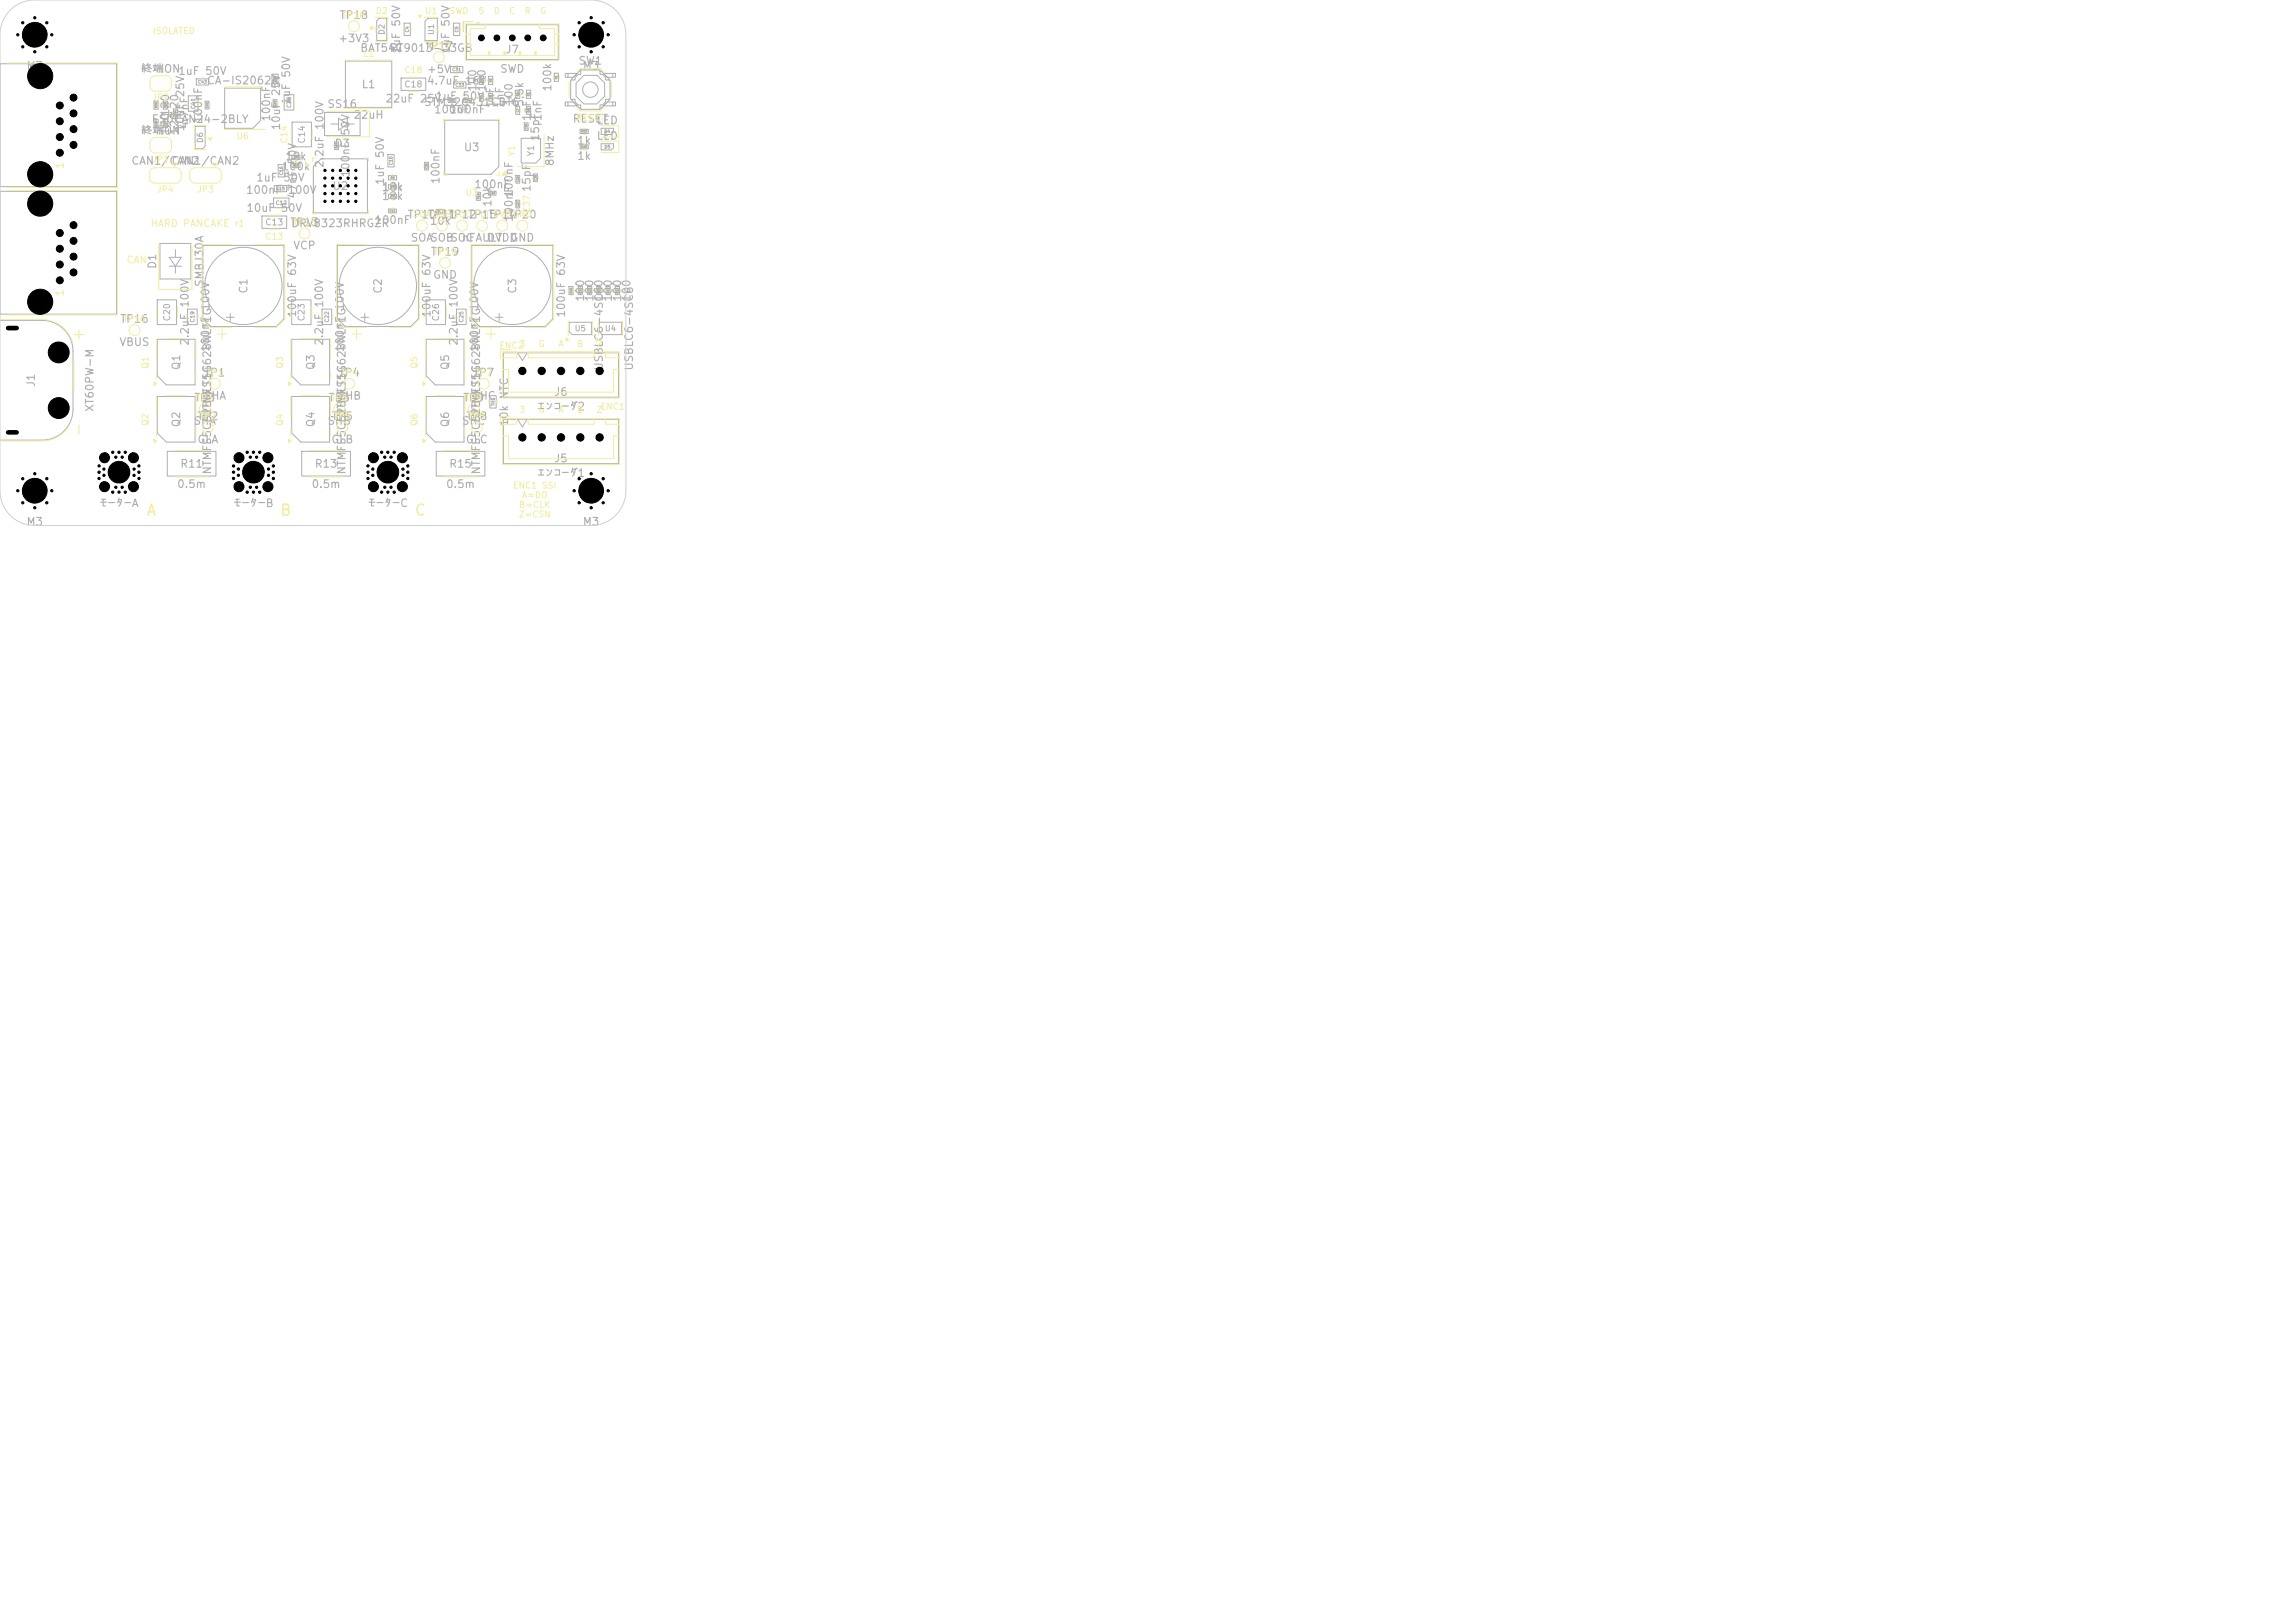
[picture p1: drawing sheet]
<svg xmlns="http://www.w3.org/2000/svg" width="297mm" height="210mm" viewBox="0 0 297 210" stroke-linecap="round" stroke-linejoin="round" font-family="sans-serif">
<defs><g id="words">
<g font-size="1.5" fill="#f2eda1">
<text x="11.2" y="44.4" transform="rotate(-90 11.2 44.4)">+</text>
<text x="11.2" y="56.7" transform="rotate(-90 11.2 56.7)">-</text>
</g>
<g font-size="1.4" fill="#f2eda1">
<text x="18.9" y="67.1">A</text>
<text x="36.2" y="67.1">B</text>
<text x="53.6" y="67.1">C</text>
</g>
<g font-size="1" fill="#afafaf">
<text x="43.7" y="5.7">+3V3</text>
<text x="43.9" y="2.7">TP18</text>
<text x="3.4" y="9.3">M3</text>
<text x="18.2" y="9.7">終端ON</text>
<text x="23" y="9.9">1uF 50V</text>
<text x="26.7" y="11.2">CA-IS2062A</text>
<text x="46.5" y="7">BAT54C</text>
<text x="46.7" y="11.7">L1</text>
<text x="50.3" y="7">RT9013-33GB</text>
<text x="52" y="7" transform="rotate(-90 52 7)">1uF 50V</text>
<text x="54.9" y="6.7">TP17</text>
<text x="55.2" y="11.2">4.7uF 16V</text>
<text x="55.2" y="9.7">+5V</text>
<text x="58.4" y="7" transform="rotate(-90 58.4 7)">1uF 50V</text>
<text x="61.9" y="11.9" transform="rotate(-90 61.9 11.9)">100</text>
<text x="63.1" y="11.9" transform="rotate(-90 63.1 11.9)">100</text>
<text x="64.7" y="9.7">SWD</text>
<text x="65.3" y="7.2">J7</text>
<text x="71.6" y="11.9" transform="rotate(-90 71.6 11.9)">100k</text>
<text x="74.8" y="8.6">SW1</text>
<text x="75.4" y="9.3">M3</text>
<text x="18.2" y="17.7">終端ON</text>
<text x="19.5" y="16.2">ESDCAN24-2BLY</text>
<text x="22.1" y="17.5" transform="rotate(-90 22.1 17.5)">120</text>
<text x="22.1" y="15.1" transform="rotate(-90 22.1 15.1)">120</text>
<text x="23.3" y="17.5" transform="rotate(-90 23.3 17.5)">120</text>
<text x="23.3" y="15.1" transform="rotate(-90 23.3 15.1)">120</text>
<text x="24.1" y="17.1" transform="rotate(-90 24.1 17.1)">10uF 25V</text>
<text x="24.6" y="16.8" transform="rotate(-90 24.6 16.8)">4.7nF</text>
<text x="26.4" y="16" transform="rotate(-90 26.4 16)">100nF</text>
<text x="35.2" y="15.8" transform="rotate(-90 35.2 15.8)">100nF</text>
<text x="36.5" y="16.9" transform="rotate(-90 36.5 16.9)">10uF 25V</text>
<text x="37.8" y="13.6" transform="rotate(-90 37.8 13.6)">1uF 50V</text>
<text x="42.1" y="16.9" transform="rotate(-90 42.1 16.9)">100V</text>
<text x="42.3" y="14.2">SS16</text>
<text x="45.5" y="17.6" transform="rotate(-90 45.5 17.6)">50V</text>
<text x="45.7" y="15.6">22uH</text>
<text x="49.8" y="13.5">22uF 25V</text>
<text x="54.8" y="14">STM32G431CBT6</text>
<text x="56.1" y="14.9">100nF</text>
<text x="56.3" y="13.2">1uF 50V</text>
<text x="58.1" y="14.9">100nF</text>
<text x="64.2" y="14.1" transform="rotate(-90 64.2 14.1)">1nF</text>
<text x="65.4" y="14.1" transform="rotate(-90 65.4 14.1)">1nF</text>
<text x="66.6" y="13.7" transform="rotate(-90 66.6 13.7)">100</text>
<text x="68" y="13.9" transform="rotate(-90 68 13.9)">5.6k</text>
<text x="68.9" y="15.8" transform="rotate(-90 68.9 15.8)">1nF</text>
<text x="70.3" y="15.8" transform="rotate(-90 70.3 15.8)">1nF</text>
<text x="74" y="16.1">RESET</text>
<text x="77.1" y="16.3">LED</text>
<text x="-.5" y="18.1" transform="rotate(-90 -.5 18.1)">RJ45</text>
<text x="16.9" y="21.6">CAN1/CAN2</text>
<text x="22.1" y="21.6">CAN1/CAN2</text>
<text x="33.1" y="23.7">1uF 50V</text>
<text x="36.4" y="22.3">100k</text>
<text x="36.8" y="21">18k</text>
<text x="42.1" y="21.8" transform="rotate(-90 42.1 21.8)">2.2uF</text>
<text x="43.2" y="19.3">D3</text>
<text x="45.5" y="23" transform="rotate(-90 45.5 23)">100nF</text>
<text x="57.1" y="23.9" transform="rotate(-90 57.1 23.9)">100nF</text>
<text x="59.9" y="19.8">U3</text>
<text x="70" y="18.3" transform="rotate(-90 70 18.3)">15pF</text>
<text x="71.9" y="21.6" transform="rotate(-90 71.9 21.6)">8MHz</text>
<text x="74.6" y="20.9">1k</text>
<text x="74.6" y="18.9">1k</text>
<text x="77.1" y="18.3">LED</text>
<text x="31.8" y="25.3">100nF 100V</text>
<text x="31.8" y="27.7">10uF 50V</text>
<text x="37.5" y="29.5">TP13</text>
<text x="37.6" y="29.6">DRV8323RHRGZR</text>
<text x="38.6" y="25.8" transform="rotate(-90 38.6 25.8)">47nF 50V</text>
<text x="43" y="24.8">U2</text>
<text x="48.4" y="29.2">100nF</text>
<text x="49.3" y="26.1">18k</text>
<text x="49.3" y="25">10k</text>
<text x="49.3" y="24.9">18k</text>
<text x="49.9" y="24" transform="rotate(-90 49.9 24)">1uF 50V</text>
<text x="52.7" y="28.5">TP10</text>
<text x="55.3" y="28.5">TP11</text>
<text x="55.5" y="29.3">10k</text>
<text x="57.9" y="28.5">TP12</text>
<text x="60.5" y="28.5">TP15</text>
<text x="61.3" y="24.6">100nF</text>
<text x="63.1" y="28.5">TP14</text>
<text x="63.8" y="26.9" transform="rotate(-90 63.8 26.9)">10k</text>
<text x="65.7" y="28.5">TP20</text>
<text x="66.6" y="28.8" transform="rotate(-90 66.6 28.8)">100nF</text>
<text x="66.6" y="25.6" transform="rotate(-90 66.6 25.6)">100nF</text>
<text x="68.9" y="24.9" transform="rotate(-90 68.9 24.9)">15pF</text>
<text x="-.5" y="34.6" transform="rotate(-90 -.5 34.6)">RJ45</text>
<text x="20.5" y="34.9" transform="rotate(-90 20.5 34.9)">D1</text>
<text x="37.9" y="32.5">VCP</text>
<text x="53.1" y="31.5">SOA</text>
<text x="55.6" y="31.5">SOB</text>
<text x="55.7" y="33.3">TP19</text>
<text x="58.2" y="31.5">SOC</text>
<text x="59.7" y="31.5">nFAULT</text>
<text x="63" y="31.5">DVDD</text>
<text x="66" y="31.5">GND</text>
<text x="26.6" y="37.2" transform="rotate(-90 26.6 37.2)">SMBJ30A</text>
<text x="32.3" y="38.1" transform="rotate(-90 32.3 38.1)">C1</text>
<text x="38.6" y="41.2" transform="rotate(-90 38.6 41.2)">100uF 63V</text>
<text x="49.7" y="38.1" transform="rotate(-90 49.7 38.1)">C2</text>
<text x="56" y="41.2" transform="rotate(-90 56 41.2)">100uF 63V</text>
<text x="56" y="36.3">GND</text>
<text x="67.1" y="38.1" transform="rotate(-90 67.1 38.1)">C3</text>
<text x="73.4" y="41.2" transform="rotate(-90 73.4 41.2)">100uF 63V</text>
<text x="75.8" y="39.1" transform="rotate(-90 75.8 39.1)">100</text>
<text x="77" y="39.1" transform="rotate(-90 77 39.1)">100</text>
<text x="78.2" y="39.1" transform="rotate(-90 78.2 39.1)">100</text>
<text x="79.4" y="39.1" transform="rotate(-90 79.4 39.1)">100</text>
<text x="80.6" y="39.1" transform="rotate(-90 80.6 39.1)">100</text>
<text x="81.8" y="39.1" transform="rotate(-90 81.8 39.1)">100</text>
<text x="15.4" y="45">VBUS</text>
<text x="15.5" y="42">TP16</text>
<text x="23.6" y="48" transform="rotate(-90 23.6 48)">Q1</text>
<text x="24.7" y="44.8" transform="rotate(-90 24.7 44.8)">2.2uF 100V</text>
<text x="27.3" y="45.6" transform="rotate(-90 27.3 45.6)">100nF 100V</text>
<text x="41" y="48" transform="rotate(-90 41 48)">Q3</text>
<text x="42.1" y="44.8" transform="rotate(-90 42.1 44.8)">2.2uF 100V</text>
<text x="44.7" y="45.6" transform="rotate(-90 44.7 45.6)">100nF 100V</text>
<text x="58.4" y="48" transform="rotate(-90 58.4 48)">Q5</text>
<text x="59.5" y="44.8" transform="rotate(-90 59.5 44.8)">2.2uF 100V</text>
<text x="62.1" y="45.6" transform="rotate(-90 62.1 45.6)">100nF 100V</text>
<text x="4.8" y="50.2" transform="rotate(-90 4.8 50.2)">J1</text>
<text x="12.4" y="53.4" transform="rotate(-90 12.4 53.4)">XT60PW-M</text>
<text x="25" y="52.2">TP3</text>
<text x="26.2" y="52">GHA</text>
<text x="26.3" y="49">TP1</text>
<text x="42.4" y="52.2">TP6</text>
<text x="43.6" y="52">GHB</text>
<text x="43.7" y="49">TP4</text>
<text x="59.8" y="52.2">TP9</text>
<text x="61" y="52">GHC</text>
<text x="61.1" y="49">TP7</text>
<text x="69.4" y="53.4">エンコーダ2</text>
<text x="71.6" y="51.5">J6</text>
<text x="78.3" y="48" transform="rotate(-90 78.3 48)">USBLC6-4SC6</text>
<text x="82.2" y="48" transform="rotate(-90 82.2 48)">USBLC6-4SC6</text>
<text x="23.6" y="55.4" transform="rotate(-90 23.6 55.4)">Q2</text>
<text x="25" y="55.2">SHA</text>
<text x="25.4" y="54.6">TP2</text>
<text x="25.5" y="57.6">GLA</text>
<text x="27.6" y="54.1" transform="rotate(-90 27.6 54.1)">NTMFS5C628NLT1G</text>
<text x="41" y="55.4" transform="rotate(-90 41 55.4)">Q4</text>
<text x="42.3" y="55.2">SHB</text>
<text x="42.8" y="57.6">GLB</text>
<text x="42.8" y="54.6">TP5</text>
<text x="45" y="54.1" transform="rotate(-90 45 54.1)">NTMFS5C628NLT1G</text>
<text x="58.4" y="55.4" transform="rotate(-90 58.4 55.4)">Q6</text>
<text x="59.7" y="55.2">SHC</text>
<text x="60.2" y="57.6">GLC</text>
<text x="60.2" y="54.6">TP8</text>
<text x="62.4" y="54.1" transform="rotate(-90 62.4 54.1)">NTMFS5C628NLT1G</text>
<text x="66" y="55.2" transform="rotate(-90 66 55.2)">10k NTC</text>
<text x="12.8" y="65.9">モーターA</text>
<text x="22.8" y="63.4">0.5m</text>
<text x="23.2" y="60.8">R11</text>
<text x="27.6" y="61.5" transform="rotate(-90 27.6 61.5)">NTMFS5C628NLT1G</text>
<text x="30.1" y="65.9">モーターB</text>
<text x="40.2" y="63.4">0.5m</text>
<text x="40.6" y="60.8">R13</text>
<text x="45" y="61.5" transform="rotate(-90 45 61.5)">NTMFS5C628NLT1G</text>
<text x="47.5" y="65.9">モーターC</text>
<text x="57.6" y="63.4">0.5m</text>
<text x="58" y="60.8">R15</text>
<text x="62.4" y="61.5" transform="rotate(-90 62.4 61.5)">NTMFS5C628NLT1G</text>
<text x="69.4" y="62">エンコーダ1</text>
<text x="71.6" y="60.1">J5</text>
<text x="3.4" y="68.3">M3</text>
<text x="75.4" y="68.3">M3</text>
</g>
<g font-size="1" fill="#f2eda1">
<text x="8.5" y="22" transform="rotate(-90 8.5 22)">1</text>
<text x="8.5" y="38.5" transform="rotate(-90 8.5 38.5)">1</text>
</g>
<g font-size=".9" fill="#f2eda1">
<text x="19.4" y="29.6">HARD PANCAKE</text>
<text x="16.3" y="34.3">CAN</text>
</g>
<g font-size=".8" fill="#f2eda1">
<text x="19.7" y="4.6">ISOLATED</text>
<text x="44.3" y="2.6">TP18</text>
<text x="48.5" y="2">D2</text>
<text x="54.9" y="2">U1</text>
<text x="58.1" y="2">SWD</text>
<text x="61.8" y="2">5</text>
<text x="63.8" y="2">D</text>
<text x="65.8" y="2">C</text>
<text x="67.8" y="2">R</text>
<text x="69.8" y="2">G</text>
<text x="46.9" y="7.6">L1</text>
<text x="52.3" y="9.7">C18</text>
<text x="55.3" y="6.6">TP17</text>
<text x="19.6" y="13.2">JP2</text>
<text x="74.5" y="15.8">RESET</text>
<text x="19.6" y="21.2">JP1</text>
<text x="30.5" y="18.2">U6</text>
<text x="37.4" y="18.6" transform="rotate(-90 37.4 18.6)">C14</text>
<text x="66.9" y="20.3" transform="rotate(-90 66.9 20.3)">Y1</text>
<text x="20.2" y="25.1">JP4</text>
<text x="25.4" y="25.1">JP3</text>
<text x="30.3" y="29.5">r1</text>
<text x="37.9" y="29.4">TP13</text>
<text x="53.4" y="28.3">SOASOBSOC FLT DVDGND</text>
<text x="60.2" y="25.5">U3</text>
<text x="68.8" y="27.6" transform="rotate(-90 68.8 27.6)">C37</text>
<text x="34.3" y="31.2">C13</text>
<text x="56.1" y="33.2">TP19</text>
<text x="15.9" y="41.9">TP16</text>
<text x="19.4" y="47.8" transform="rotate(-90 19.4 47.8)">Q1</text>
<text x="36.8" y="47.8" transform="rotate(-90 36.8 47.8)">Q3</text>
<text x="54.2" y="47.8" transform="rotate(-90 54.2 47.8)">Q5</text>
<text x="64.6" y="45.3">ENC2</text>
<text x="67.1" y="45.1">3</text>
<text x="69.6" y="45.1">G</text>
<text x="72.2" y="45.1">A</text>
<text x="74.6" y="45.1">B</text>
<text x="77.1" y="45.1">Z</text>
<text x="67.1" y="53.6">3</text>
<text x="69.6" y="53.6">G</text>
<text x="72.2" y="53.6">A</text>
<text x="74.6" y="53.6">B</text>
<text x="77.1" y="53.6">Z</text>
<text x="77.7" y="53.2">ENC1</text>
<text x="19.4" y="55.2" transform="rotate(-90 19.4 55.2)">Q2</text>
<text x="36.8" y="55.2" transform="rotate(-90 36.8 55.2)">Q4</text>
<text x="54.2" y="55.2" transform="rotate(-90 54.2 55.2)">Q6</text>
<text x="66.3" y="63.4">ENC1 SSI</text>
<text x="67.1" y="65.9">B=CLK</text>
<text x="67.5" y="64.7">A=DO</text>
<text x="67" y="67.2">Z=CSN</text>
</g>
<g font-size=".8" fill="#afafaf">
<text x="52.3" y="11.5">C18</text>
<text x="39.7" y="18.6" transform="rotate(-90 39.7 18.6)">C14</text>
<text x="69.3" y="20.3" transform="rotate(-90 69.3 20.3)">Y1</text>
<text x="34.3" y="29.4">C13</text>
<text x="22.2" y="41.6" transform="rotate(-90 22.2 41.6)">C20</text>
<text x="39.6" y="41.6" transform="rotate(-90 39.6 41.6)">C23</text>
<text x="57" y="41.6" transform="rotate(-90 57 41.6)">C26</text>
</g>
<g font-size=".7" fill="#afafaf">
<text x="49.9" y="4.6" transform="rotate(-90 49.9 4.6)">D2</text>
<text x="56.3" y="4.6" transform="rotate(-90 56.3 4.6)">U1</text>
<text x="26.4" y="18.6" transform="rotate(-90 26.4 18.6)">D6</text>
<text x="74.3" y="43">U5</text>
<text x="78.2" y="43">U4</text>
</g>
<g font-size=".5" fill="#afafaf">
<text x="25.4" y="14.2" transform="rotate(-90 25.4 14.2)">C41</text>
<text x="37.8" y="14" transform="rotate(-90 37.8 14)">C38</text>
<text x="35.6" y="26.6">C12</text>
<text x="25.3" y="41.8" transform="rotate(-90 25.3 41.8)">C19</text>
<text x="42.7" y="41.8" transform="rotate(-90 42.7 41.8)">C22</text>
<text x="60.1" y="41.8" transform="rotate(-90 60.1 41.8)">C25</text>
</g>
<g font-size=".4" fill="#afafaf">
<text x="53" y="4.2" transform="rotate(-90 53 4.2)">C4</text>
<text x="59.4" y="4.2" transform="rotate(-90 59.4 4.2)">C5</text>
<text x="25.6" y="10.9">C43</text>
<text x="35.9" y="11" transform="rotate(-90 35.9 11)">C40</text>
<text x="58.5" y="9.3">C31</text>
<text x="58.9" y="11.3">C33</text>
<text x="78.2" y="17.3">D4</text>
<text x="36.7" y="22.7" transform="rotate(-90 36.7 22.7)">C16</text>
<text x="50.9" y="21.4" transform="rotate(-90 50.9 21.4)">C10</text>
<text x="78.2" y="19.3">D5</text>
<text x="35.7" y="24.7">C15</text>
<text x="64.1" y="52.6" transform="rotate(-90 64.1 52.6)">TH1</text>
</g>
<g font-size=".3" fill="#afafaf">
<text x="62.5" y="10.7" transform="rotate(-90 62.5 10.7)">R6</text>
<text x="63.7" y="10.7" transform="rotate(-90 63.7 10.7)">R5</text>
<text x="72.2" y="10.3" transform="rotate(-90 72.2 10.3)">R1</text>
<text x="20.4" y="16.4" transform="rotate(-90 20.4 16.4)">R29</text>
<text x="20.4" y="14" transform="rotate(-90 20.4 14)">R30</text>
<text x="21.6" y="16.4" transform="rotate(-90 21.6 16.4)">R27</text>
<text x="21.6" y="14" transform="rotate(-90 21.6 14)">R28</text>
<text x="22.9" y="15" transform="rotate(-90 22.9 15)">C44</text>
<text x="27" y="14" transform="rotate(-90 27 14)">C42</text>
<text x="35.8" y="13.8" transform="rotate(-90 35.8 13.8)">C39</text>
<text x="58.1" y="13.2">C32</text>
<text x="60.1" y="13.2">C34</text>
<text x="62.5" y="12.9" transform="rotate(-90 62.5 12.9)">C9</text>
<text x="63.7" y="12.9" transform="rotate(-90 63.7 12.9)">C8</text>
<text x="67.2" y="14.6" transform="rotate(-90 67.2 14.6)">C7</text>
<text x="67.2" y="12.5" transform="rotate(-90 67.2 12.5)">R4</text>
<text x="68.3" y="16.8" transform="rotate(-90 68.3 16.8)">C36</text>
<text x="68.6" y="14.6" transform="rotate(-90 68.6 14.6)">C6</text>
<text x="68.6" y="12.5" transform="rotate(-90 68.6 12.5)">R2</text>
<text x="75.2" y="17.2">R19</text>
<text x="37.9" y="21.6">R10</text>
<text x="38" y="20.5">R9</text>
<text x="43.7" y="19.2" transform="rotate(-90 43.7 19.2)">C17</text>
<text x="50.5" y="23.2">R8</text>
<text x="55.4" y="21.9" transform="rotate(-90 55.4 21.9)">C30</text>
<text x="67.2" y="23.6" transform="rotate(-90 67.2 23.6)">C28</text>
<text x="69.5" y="23.4" transform="rotate(-90 69.5 23.4)">C35</text>
<text x="75.2" y="19.2">R20</text>
<text x="50.4" y="27.5">C11</text>
<text x="50.5" y="24.4">R7</text>
<text x="50.5" y="25.6">R3</text>
<text x="56.6" y="27.6">R17</text>
<text x="62.1" y="25.8" transform="rotate(-90 62.1 25.8)">R18</text>
<text x="63.3" y="25.2">C29</text>
<text x="67.2" y="26.8" transform="rotate(-90 67.2 26.8)">C37</text>
<text x="74.1" y="38" transform="rotate(-90 74.1 38)">R26</text>
<text x="75.3" y="38" transform="rotate(-90 75.3 38)">R24</text>
<text x="76.5" y="38" transform="rotate(-90 76.5 38)">R25</text>
<text x="77.7" y="38" transform="rotate(-90 77.7 38)">R23</text>
<text x="78.9" y="38" transform="rotate(-90 78.9 38)">R22</text>
<text x="80.1" y="38" transform="rotate(-90 80.1 38)">R21</text>
</g>
</g></defs>
<g fill="none" stroke="#afafaf" stroke-width=".13">
<path d="M0 8.2h15.1v16h-15.1zM19.9 13.1h.6v1h-.6zM19.9 15.5h.6v1h-.6zM21.1 13.1h.6v1h-.6zM21.1 15.5h.6v1h-.6zM22.4 14.1h.5v1h-.5zM24.4 12.4h1.2v2h-1.2zM25.2 16.3h1.4v2.6l-.4 .3h-1zM25.4 10.2h1.6v.8h-1.6zM26.6 13.1h.4v1h-.4zM29.1 11.4h4.6v4.2l-1 1h-3.6zM35.2 9.6h.8v1.6h-.8z"/>
<path d="M35.3 12.9h.6v1h-.6zM36.8 12.2h1.2v2h-1.2zM37.8 15.8h2.5v3.2h-2.5zM42 14.6h4.6v3h-4.6zM42.8 16h1M43.3 18.3h.5v1h-.5zM43.8 15.3l1.1 .7-1.1 .8zM44.7 7.9h6v6h-6zM44.9 16h1M44.9 15.2v1.6M48.7 2.7l.4-.3h.9v2.8h-1.3zM50.2 20h.8v1.6h-.8z"/>
<path d="M51.9 10.1h3.2v1.6h-3.2zM52.3 3h.8v1.6h-.8zM55.4 2.4h1.2v2.8h-1.6v-2.4zM57.6 15.5h7v6.1l-1 1h-6zM58 12.8h1v.4h-1zM58.3 8.6h1.6v.8h-1.6zM58.7 10.6h1.6v.8h-1.6zM58.7 3h.8v1.6h-.8zM60 12.8h1v.4h-1zM60.3 3.2h12v4.5h-12zM61.2 2.8h-1.3v1.2M62 9.9h.6v1h-.6z"/>
<path d="M62 12.1h.6v1h-.6zM63.2 9.9h.6v1h-.6zM63.3 12.1h.4v1h-.4zM66.7 11.7h.6v1h-.6zM66.7 13.8h.6v1h-.6zM67.4 17.9h2.6v2.6l-.7 .6h-1.9zM67.9 15.9h.4v1h-.4zM68.1 11.7h.6v1h-.6zM68.1 13.8h.6v1h-.6zM71.7 9.5h.6v1h-.6zM73.1 9.5h1.6l-.5 .5h-1.1zM73.1 13.2h1.1l.5 .5h-1.6z"/>
<path d="M73.5 9.5v.5M73.5 13.2v.5M73.8 10.3h.6v-.3l.4-.4h.3v-.5h2.6v.5h.3l.4 .4v.3h.6v2.6h-.6v.3l-.4 .4h-.3v.6h-2.6v-.6h-.3l-.4-.4v-.3h-.6zM74 12.9v.1l1 1h.1M74.6 10.8l1-1h1.7l1 1v1.7l-1 1h-1.7l-1-1zM75.1 18.7h1v.6h-1zM75.1 16.7h1v.6h-1zM75.1 9.2h-.1l-1 1v.2M77.6 9.2h.2l1 1v.2M77.8 16.6h1.6v.5l-.3 .3h-1.3zM77.8 18.6h1.6v.5l-.3 .3h-1.3zM78.1 9.5h1.6v.5h-1.1z"/>
<path d="M78.1 13.7l.5-.5h1.1v.5zM78.8 12.9v.1l-1 1h-.2M79.3 9.5v.5M79.3 13.2v.5M0 24.8h15.1v15.8h-15.1zM20.3 38.8h2.5v3.2h-2.5zM20.7 31.5h4v4.6h-4zM21.9 34.4h1.6M21.9 33.3h1.6l-.8 1.1zM22.7 32.3v1M22.7 34.4v1M24.3 40h1.2v2h-1.2z"/>
<path d="M26.2 31.8h10.5v9.5l-1 1h-8.4l-1.1-1zM33.9 27.9h3.2v1.7h-3.2zM35.4 25.6h2v1.3h-2zM35.5 24h1.6v.8h-1.6zM36 21.3h.8v1.6h-.8zM37.7 38.8h2.6v3.2h-2.6zM37.8 21.1h1v.6h-1zM37.8 20.1h1v.5h-1zM40.6 21.6l1-1h6v7h-7zM41.7 40h1.2v2h-1.2zM43.6 31.8h10.6v9.5l-1 1h-8.6l-1-1zM50.3 23.9h1v.6h-1z"/>
<path d="M50.3 25.1h1v.6h-1zM50.3 22.7h1v.6h-1zM50.3 27h1v.6h-1zM55 21h.4v1h-.4zM55.2 38.8h2.5v3.2h-2.5zM56.5 27.1h1v.6h-1zM59.1 40h1.2v2h-1.2zM61.1 31.8h10.4v9.5l-1 1h-8.4l-1-1zM61.6 24.9h.6v1h-.6zM63.2 24.8h1v.4h-1zM66.7 22.7h.6v1h-.6zM66.7 25.9h.6v1h-.6z"/>
<path d="M69 22.5h.6v1h-.6zM73.6 37.1h.6v1h-.6zM74.8 37.1h.6v1h-.6zM76 37.1h.6v1h-.6zM77.2 37.1h.6v1h-.6zM78.4 37.1h.6v1h-.6zM79.6 37.1h.6v1h-.6zM-.1 41.5h5.6a4 4 0 0 1 3.9 4v7.5a4 4 0 0 1-3.9 4h-5.6M20.3 43.9h5v5.9h-3.8l-1.2-1.2zM20.3 51.3h5v5.9h-3.8l-1.2-1.2zM21.6 58.4h6.3v3.2h-6.3zM29.3 41.1h1"/>
<path d="M29.8 40.6v1M37.8 43.9h4.8v5.9h-3.7l-1.1-1.2zM37.8 51.3h4.8v5.9h-3.7l-1.1-1.2zM39 58.4h6.3v3.2h-6.3zM46.7 41.1h1M47.2 40.6v1M55.1 43.9h4.9v5.9h-3.7l-1.2-1.2zM55.1 51.3h4.9v5.9h-3.7l-1.2-1.2zM56.4 58.4h6.3v3.2h-6.3zM63.4 51.2h.8v1.6h-.8zM64.1 41.1h1M64.6 40.6v1"/>
<path d="M65.1 45.6h14.9v5.8h-14.9zM65.1 54.3h14.9v5.7h-14.9zM67 45.7l.6 1 .6-1M67 54.3l.6 1 .6-1M73.7 41.7h2.9v1.6h-2.6l-.3-.4zM77.6 41.7h2.8v1.6h-2.4l-.4-.4z"/>
<circle cx="76.4" cy="11.6" r="1"/>
<circle cx="31.5" cy="37" r="5"/>
<circle cx="48.9" cy="37" r="5"/>
<circle cx="66.3" cy="37" r="5"/>
</g>
<path d="M48.1 3.4l.2 .4h-.4zM48.6 2.3l1.6-.1v1M48.6 3.4v.8M50.2 4.4v1l-1.6-.1" fill="none" stroke="#f2eda1" stroke-width=".13"/>
<path d="M48.1 3.4l.2 .4h-.4z" fill="#f2eda1"/>
<g fill="none" stroke="#f2eda1" stroke-width=".13">
<path d="M24.3 13.1v.6M25.1 18.4v1l1.6-.1M25.7 13.1v.6M26.7 16.3l-1.6-.1v1M26.7 17.4v.8M27 17.9h.4l-.2 .3zM35.1 10.3v.2M36.1 10.3v.2M58.4 12.6h.2M58.4 13.4h.2M59.4 10.5h.2M59.4 11.5h.2"/>
<path d="M66.6 12v.4M67.4 12v.4M70.4 17.4v4.2h-3.4M77.8 18.3h2.3v1.4h-2.3M34.8 27.8h1.4M34.8 29.7h1.4M37.6 39.7v1.4M40.4 39.7v1.4M56.8 27h.4M56.8 27.8h.4M75.9 37.4v.4M76.7 37.4v.4"/>
<path d="M22.6 58.3h4.4M59 40.7v.6M60.4 40.7v.6M22.6 61.7h4.4"/>
<circle cx="45.8" cy="3.4" r=".7"/>
<circle cx="57.2" cy="29.2" r=".7"/>
</g>
<path d="M27 17.9h.4l-.2 .3z" fill="#f2eda1"/>
<g fill="none" stroke="#f2eda1" stroke-width=".13">
<path d="M19.8 13.4v.4M20.6 13.4v.4M21 13.4v.4M21.8 13.4v.4M29.1 11.3h4.6M29.1 16.8h5.3M43.2 18.7v.3M43.9 18.7v.3M44.6 7.8h6.2M44.6 14h6.2M52.8 10h1.4M52.8 11.8h1.4"/>
<path d="M61.9 12.5v.2M62.7 12.5v.2M75.4 18.6h.4M75.4 19.4h.4M75.4 16.6h.4M75.4 17.4h.4M.9 24.7h14.3v16.1h-14.3M20 21.7h2.8M20 23.7h2.8M20 21.7a.7 .7 0 0 0-.7 .7v.6a.7 .7 0 0 0 .7 .7M20.5 31.7v5.8h4.4v-5.8M22.3 21.2h.6l-.3 .3z"/>
<path d="M22.7 21.7a.7 .7 0 0 1 .7 .7v.6a.7 .7 0 0 1-.7 .7M38.1 21h.4M38.1 21.8h.4M50.7 26.9h.2M50.7 27.7h.2M54.8 21.4v.2M55.6 21.4v.2M61.5 25.2v.4M62.3 25.2v.4M66.6 23.1v.2M67.4 23.1v.2M68.9 22.9v.2"/>
<path d="M69.7 22.9v.2M73.5 37.4v.4M74.3 37.4v.4M41.6 40.7v.6M43 40.7v.6M54.7 49.4l.3 .2-.3 .3zM55 43.8v2.8M55 48v1M56.3 43.8h2.6M60.2 43.8v2.8M60.2 48v1M63.3 51.8v.4"/>
<path d="M64.3 51.8v.4"/>
<circle cx="56.8" cy="7.4" r=".7"/>
<circle cx="65" cy="29.2" r=".7"/>
<circle cx="17.4" cy="42.7" r=".7"/>
<circle cx="26.5" cy="52.9" r=".7"/>
<circle cx="62.6" cy="49.6" r=".7"/>
</g>
<path d="M54.7 49.4l.3 .2-.3 .3z" fill="#f2eda1"/>
<path d="M19.9 56.8l.3 .2-.3 .3zM20.2 51.2v2.8M20.2 55.4v1M21.5 51.2h2.6M25.4 51.2v2.8M25.4 55.4v1" fill="none" stroke="#f2eda1" stroke-width=".13"/>
<path d="M19.9 56.8l.3 .2-.3 .3z" fill="#f2eda1"/>
<g fill="none" stroke="#f2eda1" stroke-width=".13">
<path d="M19.6 18l.4-.2h1.5a.7 .7 0 0 1 .7 .7v.6a.7 .7 0 0 1-.7 .7h-1.4a.7 .7 0 0 1-.7-.7v-.7zM52.2 3.7v.2M53.2 3.7v.2M63.1 10.2v.4M63.9 10.2v.4M73.6 10.6v2M74.6 9.3l.5-.4h2.6l.4 .4M74.6 13.9l.5 .5h2.6l.4-.5M79.2 10.6v2M47.4 31.6h-3.9v9.7l1.1 1.1h2.8M50.4 31.6h3.9v9.7l-1.1 1.1h-2.8M50.6 23.8h.4"/>
<path d="M50.6 24.6h.4M-.1 41.3h5.6a4.1 4.1 0 0 1 3.9 2.9M9 55.1a4.1 4.1 0 0 1-3.5 2h-5.6M9.6 46.8v3.7M45.5 43.2h1.3M46.1 42.6v1.3M77.2 43.7l.3 .2-.3 .3zM77.5 41.6v1.8M80.5 41.6v1.8"/>
<circle cx="43.9" cy="52.9" r=".7"/>
<circle cx="44.3" cy="55.3" r=".7"/>
</g>
<path d="M77.2 43.7l.3 .2-.3 .3z" fill="#f2eda1"/>
<g fill="none" stroke="#f2eda1" stroke-width=".13">
<path d="M19.8 15.8v.4M20.6 15.8v.4M21 15.8v.4M21.8 15.8v.4M67.7 16.3v.2M68 12v.4M68 14.2v.2M68.5 16.3v.2M68.8 14.2v.2M68.8 12v.4M63.6 24.6h.2M63.6 25.4h.2"/>
<path d="M77.1 37.4v.4M77.9 37.4v.4M78.3 37.4v.4M79.1 37.4v.4M37.3 49.4l.3 .2-.3 .3zM37.6 43.8v2.8M37.6 48v1M38.9 43.8h2.6M42.8 43.8v2.8M42.8 48v1"/>
<circle cx="54.6" cy="29.2" r=".7"/>
<circle cx="57.6" cy="34" r=".7"/>
<circle cx="67.6" cy="29.2" r=".7"/>
<circle cx="27.8" cy="49.6" r=".7"/>
</g>
<path d="M37.3 49.4l.3 .2-.3 .3z" fill="#f2eda1"/>
<g fill="none" stroke="#f2eda1" stroke-width=".13">
<path d="M26.4 13.5v.2M27.2 13.5v.2M60.4 12.6h.2M60.4 13.4h.2M77.8 16.3h2.3v1.4h-2.3M20.2 39.7v1.4M23 39.7v1.4M25.2 21.7h2.8M25.2 23.7h2.8M25.2 21.7a.7 .7 0 0 0-.7 .7v.6a.7 .7 0 0 0 .7 .7M27.5 21.2h.6l-.3 .3zM27.9 21.7a.7 .7 0 0 1 .7 .7v.6a.7 .7 0 0 1-.7 .7"/>
<path d="M30 31.6h-3.9v9.7l1.1 1.1h2.8M33 31.6h3.9v9.7l-1.1 1.1h-2.8M55 39.7v1.4M57.8 39.7v1.4M24.2 40.7v.6M25.6 40.7v.6M28.1 43.2h1.3M28.7 42.6v1.3M37.3 56.8l.3 .2-.3 .3zM37.6 51.2v2.8M37.6 55.4v1M38.9 51.2h2.6"/>
<path d="M42.8 51.2v2.8M42.8 55.4v1M57.4 58.3h4.4M65 45.5h15.2v6h-15.2zM65 45.6h1.9v.7h-1.9zM65 47.8h.8v3h13.6v-3h.7M66 45.3h-1.2v1.2M68.3 45.6h8.5v.7h-8.5zM78.4 45.6h1.7v.7h-1.7zM57.4 61.7h4.4"/>
<circle cx="59.8" cy="29.2" r=".7"/>
</g>
<path d="M37.3 56.8l.3 .2-.3 .3z" fill="#f2eda1"/>
<g fill="none" stroke="#f2eda1" stroke-width=".13">
<path d="M19.6 10l.4-.2h1.5a.7 .7 0 0 1 .7 .7v.6a.7 .7 0 0 1-.7 .7h-1.4a.7 .7 0 0 1-.7-.7v-.7zM36.7 13v.5M38.1 13v.5M42.3 14.4h5.5v3.3h-5.5M59 8.5h.2M59 9.5h.2M63.1 12.5v.2M63.9 12.5v.2M66.6 14.2v.2M67.4 14.2v.2M35.9 22v.2M36.1 25.5h.6"/>
<path d="M36.1 27h.6M36.9 22v.2M50.1 20.7v.2M51.1 20.7v.2M66.6 26.3v.2M67.4 26.3v.2M54.7 56.8l.3 .2-.3 .3zM55 51.2v2.8M55 55.4v1M56.3 51.2h2.6M60.2 51.2v2.8M60.2 55.4v1"/>
<path d="M65 54.1h15.2v6h-15.2zM65 54.2h1.9v.7h-1.9zM65 56.4h.8v3h13.6v-3h.7M66 53.9h-1.2v1.2M68.3 54.2h8.5v.7h-8.5zM78.4 54.2h1.7v.7h-1.7z"/>
<circle cx="26.9" cy="55.3" r=".7"/>
<circle cx="61.7" cy="55.3" r=".7"/>
</g>
<path d="M54.7 56.8l.3 .2-.3 .3z" fill="#f2eda1"/>
<path d="M73.3 43.7l.3 .2-.3 .3zM73.6 41.6v1.8M76.6 41.6v1.8" fill="none" stroke="#f2eda1" stroke-width=".13"/>
<path d="M73.3 43.7l.3 .2-.3 .3z" fill="#f2eda1"/>
<g fill="none" stroke="#f2eda1" stroke-width=".13">
<path d="M37.7 16.7v1.4M40.4 16.7v1.4M54.1 2h.5l-.3 .3zM54.9 2.3h1.8M54.9 5.3h1.8M56.7 3.4v.8M60.2 3.1h12.2v4.7h-12.2zM60.2 4.4h.7M60.2 5.7h.7M61.2 2.8h-1.3v1.2M61.7 3.1v-.2h.3v.2M61.7 3h.3"/>
<path d="M62.8 3.1v.6h-1.9v3.5h10.8v-3.5h-1.9v-.6M63.2 7.2v-.5h.2v.5M63.3 6.7v.5M65.2 7.2v-.5h.2v.5M65.3 6.7v.5M67.2 7.2v-.5h.2v.5M67.3 6.7v.5M69.2 7.2v-.5h.2v.5M69.3 6.7v.5M71.7 4.4h.7M71.7 5.7h.7M50.6 25h.4"/>
<path d="M50.6 25.8h.4"/>
</g>
<path d="M54.1 2h.5l-.3 .3z" fill="#f2eda1"/>
<g fill="none" stroke="#f2eda1" stroke-width=".13">
<path d="M.9 8.2h14.3v16.1h-14.3M22.3 14.5v.2M23.1 14.5v.2M38.1 20h.4M57.9 15.4h-.5v.5M61.9 10.2v.4M62.7 10.2v.4M64.2 15.4h.5v.5M36.2 23.9h.2M36.2 24.9h.2M38.1 20.7h.4M50.6 22.6h.4"/>
<path d="M50.6 23.4h.4M57.4 22.2v.5h.5M64.7 22.2v.5h-.5M65.3 22.2l.3 .5h-.6z"/>
</g>
<path d="M65.3 22.2l.3 .5h-.6z" fill="#f2eda1"/>
<g fill="none" stroke="#f2eda1" stroke-width=".13">
<path d="M35.2 13.3v.2M36 13.3v.2M58.6 3.7v.2M59.6 3.7v.2M74.7 37.4v.4M75.5 37.4v.4M19.9 49.4l.3 .2-.3 .3zM20.2 43.8v2.8M20.2 48v1M21.5 43.8h2.6M25.4 43.8v2.8M25.4 48v1"/>
<path d="M40 58.3h4.4M40 61.7h4.4"/>
<circle cx="39.4" cy="30.2" r=".7"/>
<circle cx="62.4" cy="29.2" r=".7"/>
<circle cx="45.2" cy="49.6" r=".7"/>
</g>
<path d="M19.9 49.4l.3 .2-.3 .3z" fill="#f2eda1"/>
<g fill="none" stroke="#f2eda1" stroke-width=".13">
<path d="M26.1 10.1h.2M26.1 11.1h.2M39.6 21.1l.3 .2-.3 .2zM40.4 27.2v.5h.5M40.9 20.4h-.5v.5M47.2 20.4h.5v.5M47.7 27.2v.5h-.5M64.8 31.6h-3.9v9.7l1.1 1.1h2.8M67.8 31.6h3.9v9.7l-1.1 1.1h-2.8M79.5 37.4v.4M80.3 37.4v.4M62.9 43.2h1.3"/>
<path d="M63.5 42.6v1.3"/>
</g>
<path d="M39.6 21.1l.3 .2-.3 .2z" fill="#f2eda1"/>
<g fill="none" stroke="#f2eda1" stroke-width=".13">
<path d="M71.6 9.8v.4M72.4 9.8v.4"/>
<circle cx="61.3" cy="52.9" r=".7"/>
</g>
<path d="M1.3 1.3a4.5 4.5 0 0 1 3.2-1.3h72a4.5 4.5 0 0 1 4.5 4.5v59a4.5 4.5 0 0 1-4.5 4.5h-72a4.5 4.5 0 0 1-4.5-4.5v-59a4.5 4.5 0 0 1 1.3-3.2z" fill="none" stroke="#d0d2cd" stroke-width=".13"/>
<g fill="#000" stroke="#000" stroke-width=".13">
<circle cx="2.3" cy="4.5" r=".15"/>
<circle cx="2.9" cy="6.1" r=".15"/>
<circle cx="2.9" cy="2.9" r=".15"/>
<circle cx="4.5" cy="4.5" r="1.6"/>
<circle cx="4.5" cy="2.3" r=".15"/>
<circle cx="4.5" cy="6.7" r=".15"/>
<circle cx="5.2" cy="9.9" r="1.62"/>
<circle cx="6.1" cy="6.1" r=".15"/>
<circle cx="6.1" cy="2.9" r=".15"/>
<circle cx="6.7" cy="4.5" r=".15"/>
<circle cx="7.7" cy="15.7" r=".45"/>
<circle cx="7.7" cy="19.8" r=".45"/>
<circle cx="7.7" cy="13.7" r=".45"/>
<circle cx="7.7" cy="17.7" r=".45"/>
<circle cx="9.5" cy="16.7" r=".45"/>
<circle cx="9.5" cy="12.6" r=".45"/>
<circle cx="9.5" cy="14.7" r=".45"/>
<circle cx="9.5" cy="18.8" r=".45"/>
<circle cx="62.3" cy="4.9" r=".38"/>
<circle cx="64.3" cy="4.9" r=".38"/>
<circle cx="66.3" cy="4.9" r=".38"/>
<circle cx="68.3" cy="4.9" r=".38"/>
<circle cx="70.3" cy="4.9" r=".38"/>
<circle cx="74.3" cy="4.5" r=".15"/>
<circle cx="74.9" cy="6.1" r=".15"/>
<circle cx="74.9" cy="2.9" r=".15"/>
<circle cx="76.5" cy="4.5" r="1.6"/>
<circle cx="76.5" cy="2.3" r=".15"/>
<circle cx="76.5" cy="6.7" r=".15"/>
<circle cx="78.1" cy="6.1" r=".15"/>
<circle cx="78.1" cy="2.9" r=".15"/>
<circle cx="78.7" cy="4.5" r=".15"/>
<circle cx="5.2" cy="26.4" r="1.62"/>
<circle cx="5.2" cy="39.1" r="1.62"/>
<circle cx="5.2" cy="22.6" r="1.62"/>
<circle cx="7.7" cy="32.2" r=".45"/>
<circle cx="7.7" cy="34.2" r=".45"/>
<circle cx="7.7" cy="30.1" r=".45"/>
<circle cx="7.7" cy="36.3" r=".45"/>
<circle cx="9.5" cy="31.2" r=".45"/>
<circle cx="9.5" cy="35.3" r=".45"/>
<circle cx="9.5" cy="33.2" r=".45"/>
<circle cx="9.5" cy="29.1" r=".45"/>
<circle cx="42.1" cy="26.1" r=".15"/>
<circle cx="42.1" cy="23" r=".15"/>
<circle cx="42.1" cy="25" r=".15"/>
<circle cx="42.1" cy="22" r=".15"/>
<circle cx="42.1" cy="24" r=".15"/>
<circle cx="43.1" cy="26.1" r=".15"/>
<circle cx="43.1" cy="23" r=".15"/>
<circle cx="43.1" cy="25" r=".15"/>
<circle cx="43.1" cy="24" r=".15"/>
<circle cx="43.1" cy="22" r=".15"/>
<circle cx="44.1" cy="26.1" r=".15"/>
<circle cx="44.1" cy="23" r=".15"/>
<circle cx="44.1" cy="25" r=".15"/>
<circle cx="44.1" cy="22" r=".15"/>
<circle cx="44.1" cy="24" r=".15"/>
<circle cx="45.1" cy="26.1" r=".15"/>
<circle cx="45.1" cy="23" r=".15"/>
<circle cx="45.1" cy="25" r=".15"/>
<circle cx="45.1" cy="24" r=".15"/>
<circle cx="45.1" cy="22" r=".15"/>
<circle cx="46.1" cy="26.1" r=".15"/>
<circle cx="46.1" cy="23" r=".15"/>
<circle cx="46.1" cy="25" r=".15"/>
<circle cx="46.1" cy="22" r=".15"/>
<circle cx="46.1" cy="24" r=".15"/>
<circle cx="7.6" cy="45.6" r="1.35"/>
<circle cx="7.6" cy="52.8" r="1.35"/>
<circle cx="13.5" cy="59.2" r=".65"/>
<circle cx="14.6" cy="58.5" r=".15"/>
<circle cx="15" cy="59.1" r=".15"/>
<circle cx="15.4" cy="58.5" r=".15"/>
<circle cx="15.8" cy="59.1" r=".15"/>
<circle cx="16.2" cy="58.5" r=".15"/>
<circle cx="17.3" cy="59.2" r=".65"/>
<circle cx="30.9" cy="59.2" r=".65"/>
<circle cx="32" cy="58.5" r=".15"/>
<circle cx="32.4" cy="59.1" r=".15"/>
<circle cx="32.8" cy="58.5" r=".15"/>
<circle cx="33.2" cy="59.1" r=".15"/>
<circle cx="33.6" cy="58.5" r=".15"/>
<circle cx="34.7" cy="59.2" r=".65"/>
<circle cx="48.3" cy="59.2" r=".65"/>
<circle cx="49.4" cy="58.5" r=".15"/>
<circle cx="49.8" cy="59.1" r=".15"/>
<circle cx="50.2" cy="58.5" r=".15"/>
<circle cx="50.6" cy="59.1" r=".15"/>
<circle cx="51" cy="58.5" r=".15"/>
<circle cx="52.1" cy="59.2" r=".65"/>
<circle cx="67.6" cy="56.6" r=".47"/>
<circle cx="67.6" cy="48" r=".47"/>
<circle cx="70.1" cy="56.6" r=".47"/>
<circle cx="70.1" cy="48" r=".47"/>
<circle cx="72.6" cy="56.6" r=".47"/>
<circle cx="72.6" cy="48" r=".47"/>
<circle cx="75.1" cy="56.6" r=".47"/>
<circle cx="75.1" cy="48" r=".47"/>
<circle cx="77.6" cy="56.6" r=".47"/>
<circle cx="77.6" cy="48" r=".47"/>
<circle cx="2.3" cy="63.5" r=".15"/>
<circle cx="2.9" cy="61.9" r=".15"/>
<circle cx="2.9" cy="65.1" r=".15"/>
<circle cx="4.5" cy="63.5" r="1.6"/>
<circle cx="4.5" cy="65.7" r=".15"/>
<circle cx="4.5" cy="61.3" r=".15"/>
<circle cx="6.1" cy="61.9" r=".15"/>
<circle cx="6.1" cy="65.1" r=".15"/>
<circle cx="6.7" cy="63.5" r=".15"/>
<circle cx="12.8" cy="60.3" r=".15"/>
<circle cx="12.8" cy="61.1" r=".15"/>
<circle cx="12.8" cy="61.9" r=".15"/>
<circle cx="13.4" cy="60.7" r=".15"/>
<circle cx="13.4" cy="61.5" r=".15"/>
<circle cx="13.5" cy="63" r=".65"/>
<circle cx="14.6" cy="63.7" r=".15"/>
<circle cx="15" cy="63.1" r=".15"/>
<circle cx="15.4" cy="63.7" r=".15"/>
<circle cx="15.4" cy="61.1" r="1.4"/>
<circle cx="15.8" cy="63.1" r=".15"/>
<circle cx="16.2" cy="63.7" r=".15"/>
<circle cx="17.3" cy="63" r=".65"/>
<circle cx="17.3" cy="60.7" r=".15"/>
<circle cx="17.3" cy="61.5" r=".15"/>
<circle cx="18" cy="60.3" r=".15"/>
<circle cx="18" cy="61.1" r=".15"/>
<circle cx="18" cy="61.9" r=".15"/>
<circle cx="30.2" cy="60.3" r=".15"/>
<circle cx="30.2" cy="61.1" r=".15"/>
<circle cx="30.2" cy="61.9" r=".15"/>
<circle cx="30.8" cy="60.7" r=".15"/>
<circle cx="30.8" cy="61.5" r=".15"/>
<circle cx="30.9" cy="63" r=".65"/>
<circle cx="32" cy="63.7" r=".15"/>
<circle cx="32.4" cy="63.1" r=".15"/>
<circle cx="32.8" cy="63.7" r=".15"/>
<circle cx="32.8" cy="61.1" r="1.4"/>
<circle cx="33.2" cy="63.1" r=".15"/>
<circle cx="33.6" cy="63.7" r=".15"/>
<circle cx="34.7" cy="63" r=".65"/>
<circle cx="34.7" cy="60.7" r=".15"/>
<circle cx="34.7" cy="61.5" r=".15"/>
<circle cx="35.4" cy="60.3" r=".15"/>
<circle cx="35.4" cy="61.1" r=".15"/>
<circle cx="35.4" cy="61.9" r=".15"/>
<circle cx="47.6" cy="61.1" r=".15"/>
<circle cx="47.6" cy="60.3" r=".15"/>
<circle cx="47.6" cy="61.9" r=".15"/>
<circle cx="48.2" cy="60.7" r=".15"/>
<circle cx="48.2" cy="61.5" r=".15"/>
<circle cx="48.3" cy="63" r=".65"/>
<circle cx="49.4" cy="63.7" r=".15"/>
<circle cx="49.8" cy="63.1" r=".15"/>
<circle cx="50.2" cy="63.7" r=".15"/>
<circle cx="50.2" cy="61.1" r="1.4"/>
<circle cx="50.6" cy="63.1" r=".15"/>
<circle cx="51" cy="63.7" r=".15"/>
<circle cx="52.1" cy="63" r=".65"/>
<circle cx="52.1" cy="60.7" r=".15"/>
<circle cx="52.1" cy="61.5" r=".15"/>
<circle cx="52.8" cy="60.3" r=".15"/>
<circle cx="52.8" cy="61.1" r=".15"/>
<circle cx="52.8" cy="61.9" r=".15"/>
<circle cx="74.3" cy="63.5" r=".15"/>
<circle cx="74.9" cy="61.9" r=".15"/>
<circle cx="74.9" cy="65.1" r=".15"/>
<circle cx="76.5" cy="63.5" r="1.6"/>
<circle cx="76.5" cy="65.7" r=".15"/>
<circle cx="76.5" cy="61.3" r=".15"/>
<circle cx="78.1" cy="61.9" r=".15"/>
<circle cx="78.1" cy="65.1" r=".15"/>
<circle cx="78.7" cy="63.5" r=".15"/>
</g>
<path d="M1 56h1.1M1 42.5h1.1" fill="none" stroke="#000" stroke-width=".6"/>
<use href="#words"/>
</svg>
